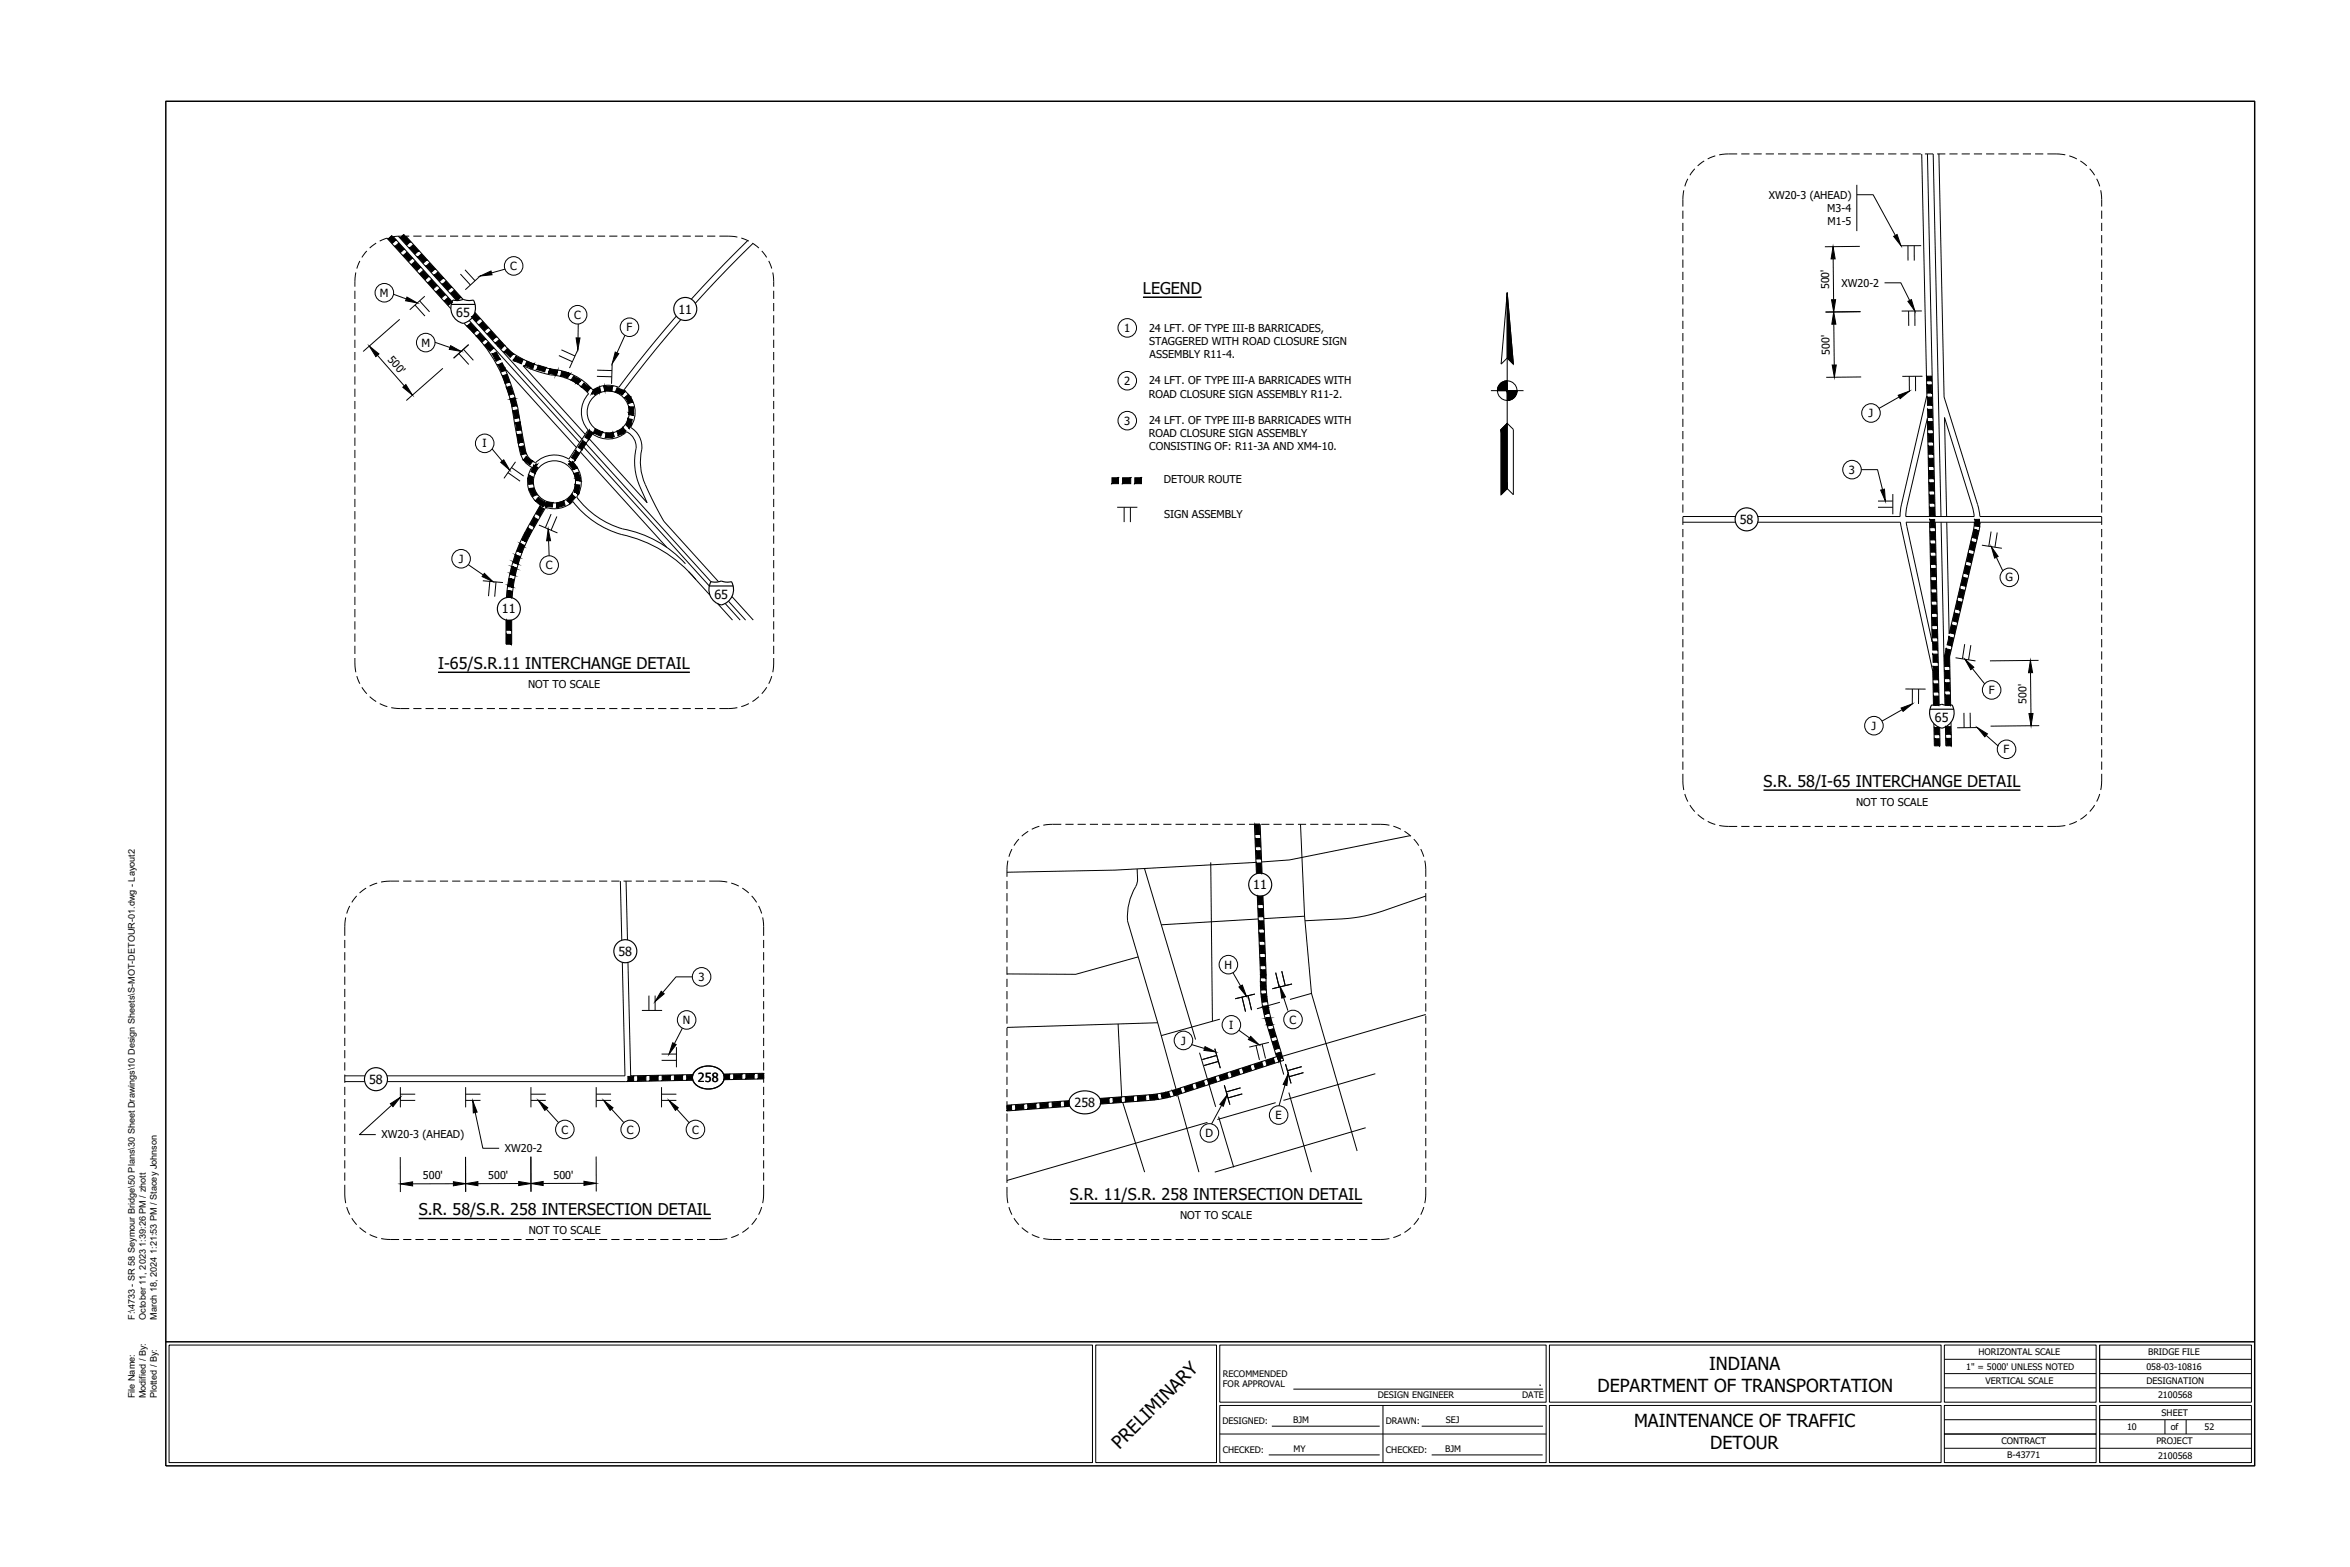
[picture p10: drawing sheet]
<svg xmlns="http://www.w3.org/2000/svg" width="914mm" height="610mm" viewBox="0 0 914 610" stroke-linecap="round" stroke-linejoin="round" font-family="sans-serif">
<defs><g id="words">
<text font-size="7.1" x="435.6" y="563.9" transform="rotate(-45 435.6 563.9)">PRELIMINARY</text>
<g font-size="7">
<text x="665.1" y="533">INDIANA</text>
<text x="621.6" y="541.6">DEPARTMENT OF TRANSPORTATION</text>
<text x="635.8" y="555.3">MAINTENANCE OF TRAFFIC</text>
<text x="665.5" y="563.8">DETOUR</text>
</g>
<g font-size="6.3">
<text x="444.7" y="114.3">LEGEND</text>
<text x="170.4" y="260.2">I-65/S.R.11 INTERCHANGE DETAIL</text>
<text x="686.2" y="306.1">S.R. 58/I-65 INTERCHANGE DETAIL</text>
<text x="416.3" y="466.8">S.R. 11/S.R. 258 INTERSECTION DETAIL</text>
<text x="162.9" y="472.7">S.R. 58/S.R. 258 INTERSECTION DETAIL</text>
</g>
<text font-size="5.9" x="598.8" y="539.2">.</text>
<g font-size="4.9">
<text x="177.5" y="123.3">65</text>
<text x="264" y="122">11</text>
<text x="677" y="203.8">58</text>
<text x="278" y="232.9">65</text>
<text x="195.3" y="238.7">11</text>
<text x="752.9" y="280.8">65</text>
<text x="487.7" y="345.9">11</text>
<text x="240.6" y="371.8">58</text>
<text x="143.6" y="421.6">58</text>
<text x="271.6" y="421">258</text>
<text x="418.1" y="430.6">258</text>
</g>
<g font-size="4.4">
<text x="198.5" y="105.1">C</text>
<text x="147.8" y="115.5">M</text>
<text x="223.4" y="124">C</text>
<text x="243.8" y="128.9">F</text>
<text x="437.4" y="129.2">1</text>
<text x="164" y="134.9">M</text>
<text x="437.4" y="149.7">2</text>
<text x="437.4" y="165.2">3</text>
<text x="727.1" y="162.3">J</text>
<text x="187.8" y="174.1">I</text>
<text x="719.4" y="184.3">3</text>
<text x="178.5" y="219">J</text>
<text x="212.4" y="221.4">C</text>
<text x="780.4" y="226.2">G</text>
<text x="773.8" y="270">F</text>
<text x="728.2" y="283.9">J</text>
<text x="779.6" y="293.1">F</text>
<text x="476.5" y="376.9">H</text>
<text x="271.8" y="381.6">3</text>
<text x="265.7" y="398.4">N</text>
<text x="478.3" y="400.3">I</text>
<text x="501.8" y="398.2">C</text>
<text x="459.6" y="406.4">J</text>
<text x="496.3" y="435.4">E</text>
<text x="218.5" y="441">C</text>
<text x="243.9" y="441">C</text>
<text x="269.3" y="441">C</text>
<text x="469.1" y="442.3">D</text>
</g>
<g font-size="4.2">
<text x="688.3" y="77.4">XW20-3 (AHEAD)</text>
<text x="711" y="82.5">M3-4</text>
<text x="711.1" y="87.6">M1-5</text>
<text x="711.7" y="112.6" transform="rotate(-91 711.7 112.6)">500'</text>
<text x="716.6" y="111.6">XW20-2</text>
<text x="447.1" y="129.1">24 LFT. OF TYPE III-B BARRICADES,</text>
<text x="447.2" y="134.2">STAGGERED WITH ROAD CLOSURE SIGN</text>
<text x="712" y="138" transform="rotate(-91 712 138)">500'</text>
<text x="150.7" y="140" transform="rotate(49 150.7 140)">500'</text>
<text x="447.3" y="139.3">ASSEMBLY R11-4.</text>
<text x="447.1" y="149.6">24 LFT. OF TYPE III-A BARRICADES WITH</text>
<text x="447" y="154.7">ROAD CLOSURE SIGN ASSEMBLY R11-2.</text>
<text x="447.1" y="164.9">24 LFT. OF TYPE III-B BARRICADES WITH</text>
<text x="447" y="170.1">ROAD CLOSURE SIGN ASSEMBLY</text>
<text x="447.2" y="175.2">CONSISTING OF: R11-3A AND XM4-10.</text>
<text x="452.8" y="187.7">DETOUR ROUTE</text>
<text x="453" y="201.4">SIGN ASSEMBLY</text>
<text x="205.5" y="267.6">NOT TO SCALE</text>
<text x="788.5" y="273.7" transform="rotate(-91 788.5 273.7)">500'</text>
<text x="722.2" y="313.5">NOT TO SCALE</text>
<text x="148.5" y="442.6">XW20-3 (AHEAD)</text>
<text x="196.5" y="448.3">XW20-2</text>
<text x="164.6" y="458.9">500'</text>
<text x="190" y="458.8">500'</text>
<text x="215.4" y="458.7">500'</text>
<text x="459.2" y="474.2">NOT TO SCALE</text>
<text x="205.8" y="480.1">NOT TO SCALE</text>
</g>
<g font-size="3.5">
<text x="52.4" y="513.5" transform="rotate(-90 52.4 513.5)">F:\4733 - SR 58 Seymour Bridge\50 Plans\30 Sheet Drawings\10 Design Sheets\S-MOT-DETOUR-01.dwg - Layout2</text>
<text x="56.7" y="513.4" transform="rotate(-90 56.7 513.4)">October 11, 2023 1:39:26 PM / zhott</text>
<text x="61" y="513.5" transform="rotate(-90 61 513.5)">March 18, 2024 1:21:53 PM / Stacey Johnson</text>
<text x="769.8" y="527.2">HORIZONTAL SCALE</text>
<text x="835.8" y="527.3">BRIDGE FILE</text>
<text x="765.1" y="532.8">1&quot; = 5000' UNLESS NOTED</text>
<text x="835.2" y="532.8">058-03-10816</text>
<text x="475.9" y="535.8">RECOMMENDED</text>
<text x="475.9" y="539.7">FOR APPROVAL</text>
<text x="772.6" y="538.3">VERTICAL SCALE</text>
<text x="835.2" y="538.4">DESIGNATION</text>
<text x="52.4" y="544" transform="rotate(-90 52.4 544)">File Name:</text>
<text x="56.7" y="544" transform="rotate(-90 56.7 544)">Modified / By:</text>
<text x="61" y="544" transform="rotate(-90 61 544)">Plotted / By:</text>
<text x="536.1" y="544">DESIGN ENGINEER</text>
<text x="592.3" y="544">DATE</text>
<text x="839.7" y="544">2100568</text>
<text x="841.1" y="550.7">SHEET</text>
<text x="475.6" y="554">DESIGNED:</text>
<text x="503.2" y="553.6">BJM</text>
<text x="539.2" y="554.1">DRAWN:</text>
<text x="562.6" y="553.6">SEJ</text>
<text x="827.7" y="556.3">10</text>
<text x="844.7" y="556.3">of</text>
<text x="857.8" y="556.2">52</text>
<text x="778.7" y="561.8">CONTRACT</text>
<text x="839" y="561.8">PROJECT</text>
<text x="475.8" y="565.2">CHECKED:</text>
<text x="503.3" y="564.7">MY</text>
<text x="539.3" y="565.2">CHECKED:</text>
<text x="562.3" y="564.7">BJM</text>
<text x="781" y="567.4">B-43771</text>
<text x="839.7" y="567.5">2100568</text>
</g>
</g></defs>
<!-- layer: Roads - Major -->
<g fill="none" stroke="#000" stroke-width=".39">
<path d="M747.8 59.9l2 93.9-10 42.6-.5 4.5h-55.4M750 59.9l3 141M752.2 59.9l3 141M754.4 59.9l2.1 94.5 13 41.9 .9 4.6M150.6 92.6l24.8 27.5M153.1 92.1l22.8 25.2M155 91.9l22.7 25M157.9 91.9l22.3 24.6M291 93.6l-9 8.9-13 13.9M293 94.7l-13.7 13.8-8.8 9.5M180.5 125.7a58.8 58.8 0 0 1 18.9 33.6M182.6 124.7l42.9 47.5"/>
<path d="M183.7 123.6l42.7 47.3M184.8 121.5l13.8 15.3a42.8 42.8 0 0 0 19.9 7.4 23.2 23.2 0 0 1 12.2 7.5 10.4 10.4 0 0 1 10.1-1l10.9-14 11.4-13.7M264.9 124.3l-9.1 10.8-13.1 16.7a10.5 10.5 0 0 1 2.6 14.4 9.1 9.1 0 0 1 4 10.9 23.4 23.4 0 0 0 3.1 14.3l5.9 11.4 21.3 23.5M199.3 159.3l3.1 16.6a8.4 8.4 0 0 0 4.5 5.9 10.5 10.5 0 0 0 3.4 14.6 88.2 88.2 0 0 0-10.9 22.7l-1.5 6.6-.9 6.8M214.2 145.9l-5.4-1.5-5.3-2.1 24.2 26.7M214.3 145.9a20.9 20.9 0 0 1 14.7 7.3 10.5 10.5 0 0 0-.1 14.1l-7.6 11.3a10.4 10.4 0 0 0-12.9 1.4 6.2 6.2 0 0 1-3.9-4.6l-2.1-11.2a80.4 80.4 0 0 0-6-20.9l27.9 30.8M225.8 175.8l33.6 37.1M227.1 173.9l48.9 54M228 172.6l48.6 53.7M229.2 170.7l22.6 24.9-2.8-6.2a23.7 23.7 0 0 1-1.5-15M247.5 174.4a6.6 6.6 0 0 0-3.7-6.4 10.5 10.5 0 0 1-13.3 .8l-7.4 11.2a10.4 10.4 0 0 1 1.3 13.4 35.1 35.1 0 0 0 22.7 13.5 43.7 43.7 0 0 1 19.6 12.4M767.4 196.9l.8 4"/>
<path d="M767.4 197l-10.8-34.6 .8 38.5M654.8 203.2h20.5M654.8 200.9h20.5M683.9 203.2h55.6l12.6 58 .2 13.2M741.7 203.2l26.5-.1-.3 3M741.7 203.1l10.1 46.6-1-46.5M750.8 200.9l-.8-38.2-8 34.2-.4 4h26.6M753 203.2l1.5 71.1M755.3 203.2l1.5 71.1M757.5 203.2l.9 43.4 9.5-40.5M770.4 200.9h47.4M817.8 203.2h-47.4l-.3 3.3-11.5 49 .4 18.8"/>
<path d="M267.9 222.4l8.3 9.1M270.8 225.5a53.3 53.3 0 0 0-30.6-18.1 36.3 36.3 0 0 1-17.3-12.3 10.5 10.5 0 0 1-10.6 2.3l-2.7 4.7a65 65 0 0 0-10.3 30.5M279.3 234.9l5.7 6.3M282.2 234.8l5.8 6.4M283.4 233.9l6.7 7.3M284.8 232.1l8.3 9.1M196.9 241.2v9.4M199.1 241.2v9.4M752.5 281.6l.2 8.6M754.7 283.1l.2 7.1M757 282.8l.1 7.4M759.1 281l.3 9.2"/>
<path d="M488.1 320.7l.8 19.2M490.3 320.7l.8 19M241.4 342.8l.5 23M243.6 342.8l.6 22.9M489.2 348.5l1.3 30.7a59.9 59.9 0 0 0 2.5 19.5l3.7 12.4-42.7 13.7-5.8 1-20.3 1.5M491.4 348.5l1.3 30.7a56.3 56.3 0 0 0 2.4 18.8l4.3 14.5-41.9 13.6M242.1 374.4l1.1 44.1h-92.6M244.3 374.4l1.1 44.1 24.2-.5M134.2 418.5h7.8M297.1 419.7l-15.4 .3M297.1 417.5l-15.6 .3M134.2 420.8h7.7"/>
<path d="M269.6 420.2l-26.4 .6h-92.6M416 428.2l-24.2 1.8M416.3 430.4l-24.5 1.8M457.5 426.1l-4 1.1-4 .7-21.3 1.6"/>
<circle cx="236.7" cy="160.3" r="8.2"/>
<circle cx="215.7" cy="187.5" r="8.2"/>
</g>
<!-- layer: Detour Route -->
<g fill="#000" stroke="#000" stroke-width=".39">
<path d="M151.1 92.9l1.6 1.8 1.3-1.2zM151.1 92.9l1.3-1.2 1.6 1.8z"/>
<path d="M153.8 95.8l2.1 2.4 1.3-1.2zM153.8 95.8l1.3-1.2 2.1 2.4z"/>
<path d="M155.8 92.5l2.5 2.8 1.4-1.2zM155.8 92.5l1.3-1.3 2.6 2.9z"/>
<path d="M159.4 96.5l2.1 2.3 1.4-1.2zM159.4 96.5l1.3-1.2 2.2 2.3z"/>
<path d="M157 99.4l2.1 2.3 1.3-1.2zM157 99.4l1.3-1.3 2.1 2.4z"/>
<path d="M160.1 102.9l2.2 2.3 1.3-1.2zM160.1 102.9l1.4-1.2 2.1 2.3z"/>
<path d="M162.6 100l2.1 2.3 1.4-1.2zM162.6 100l1.3-1.2 2.2 2.3z"/>
<path d="M163.3 106.4l2.2 2.4 1.3-1.2zM163.3 106.4l1.4-1.2 2.1 2.4z"/>
<path d="M165.8 103.5l2.1 2.4 1.3-1.2zM165.8 103.5l1.3-1.2 2.1 2.4z"/>
<path d="M166.5 110l2.2 2.3 1.3-1.2zM166.5 110l1.4-1.2 2.1 2.3z"/>
<path d="M169 107.1l2.1 2.3 1.3-1.2zM169 107.1l1.3-1.2 2.1 2.3z"/>
<path d="M169.7 113.5l2.2 2.3 1.3-1.2zM169.7 113.5l1.4-1.2 2.1 2.3z"/>
<path d="M172.2 110.6l2.1 2.3 1.3-1.2zM172.2 110.6l1.3-1.2 2.1 2.3z"/>
<path d="M172.9 117l1.6 1.7 1.3-1.2zM172.9 117l1.4-1.2 1.5 1.7z"/>
<path d="M175.4 114.1l2.5 2.8 1.4-1.2zM175.4 114.1l1.3-1.2 2.6 2.8z"/>
<path d="M181.8 126.8l3.9 1.6-2.6-2.8zM181.8 126.8l3.9 1.6-1.4 1.2z"/>
<path d="M183.6 123.3l1.8 1.9 1.3-1.2zM183.6 123.3l1.4-1.3 1.7 2z"/>
<path d="M185.4 130.8l3.4 1.2-2.1-2.4zM185.4 130.8l3.4 1.2-1.3 1.2z"/>
<path d="M186.4 126.3l2.2 2.4 1.3-1.2zM186.4 126.3l1.4-1.2 2.1 2.4z"/>
<path d="M188.6 134.3l3.4 1.2-2.1-2.4zM188.6 134.3l3.4 1.2-1.3 1.2z"/>
<path d="M189.6 129.9l2.1 2.3 1.4-1.2zM189.6 129.9l1.4-1.2 2.1 2.3z"/>
<path d="M191.5 137.8l3.1 1.9-1.5-2.8zM191.5 137.8l3.1 1.9-1.6 .9z"/>
<path d="M192.8 133.4l1 1.1 1.3-1.2zM192.8 133.4l1.4-1.2 .9 1.1z"/>
<path d="M193.8 134.5l1.3 1.2 1.2-1.3zM195.1 133.2l1.2 1.2-2.5 .1z"/>
<path d="M196.2 136.8l2.3 2.2 1.3-1.3zM197.5 135.5l2.3 2.2-3.6-.9z"/>
<path d="M193.8 142l2.6 1-1-1.9zM193.8 142l2.6 1-1.6 .9z"/>
<path d="M194.7 143.7l2.1 .4-.4-.9zM194.7 143.7l2.1 .4-1.7 .6z"/>
<path d="M195.5 146.2l2.7 2.5-.9-3.1zM195.5 146.2l2.7 2.5-1.7 .5z"/>
<path d="M197 150.7l2.7 2.5-1-3zM197 150.7l2.7 2.5-1.7 .5z"/>
<path d="M199.7 140.1l1.2-1.2zM200.9 138.8l-1.2 1.3z"/>
<path d="M198.5 155.3l1.9-.1-.2-.5zM198.5 155.3l1.9-.1-1.7 .6z"/>
<path d="M198.7 155.7l2.3 2.2-.6-2.6zM198.7 155.7l2.3 2.2-1.8 .3z"/>
<path d="M199.6 159.8l2.4 2.7-.7-3.1zM199.6 159.8l2.4 2.7-1.7 .4z"/>
<path d="M200 140.3l2.9 1.2 .7-1.6zM200.7 138.7l2.9 1.2-3.6 .4z"/>
<path d="M204.3 142.2l2.3 .9 .7-1.7zM205 140.5l2.3 .9-3 .8z"/>
<path d="M207.9 141.6l-1.2 1.5 .7 .2zM207.2 141.4l.7 .2-1.2 1.5z"/>
<path d="M208.9 143.8l3 .9 .5-1.7zM209.4 142l3 1-3.5 .8z"/>
<path d="M214 143.4l-.5 1.7zM214 143.4l-.5 1.7z"/>
<path d="M213.6 145.2l2.6 .6 .4-1.7zM214 143.4l2.6 .7-3 1.1z"/>
<path d="M217 144.2l-.8 1.7h.4zM216.6 144.1l.4 .1-.8 1.7z"/>
<path d="M218.2 146.2l2.4 .5 .4-1.7zM218.5 144.5l2.5 .5-2.8 1.2z"/>
<path d="M220.3 146.6l.6 .4 .9-1.5zM221.3 145.1l.5 .4-1.5 1.1z"/>
<path d="M222.2 147.8l2.1 1.3 1-1.5zM223.2 146.3l2.1 1.3-3.1 .2z"/>
<path d="M224.2 149l.7 .5 1-1.4zM225.3 147.6l.6 .5-1.7 .9z"/>
<path d="M226.1 150.5l2.6 1.9 1-1.5zM227.2 149l2.5 1.9-3.6-.4z"/>
<path d="M231.5 151.8l-1.3 1.3 .5 .3zM231 151.5l.5 .3-1.3 1.3z"/>
<path d="M232.6 151l-1.1 2.4 1.8-.7zM230.8 151.7l1.8-.7-1.1 2.4z"/>
<path d="M233.3 150.8l-.1 1.9 .6-.2zM232.7 151l.6-.2-.1 1.9z"/>
<path d="M235.4 150.2v1.9l.5-.2zM234.8 150.3l.6-.1v1.9z"/>
<path d="M235.5 151.9l2.6 .4 .2-1.8zM235.7 150.2l2.6 .3-2.8 1.4z"/>
<path d="M241.9 153.4l1.5-1.1zM241.9 153.4l1.5-1.1z"/>
<path d="M239.4 152.5l2.9 1.1 .6-1.7zM240.1 150.8l2.8 1.1-3.5 .6z"/>
<path d="M243.1 154.6l1 1 1.3-1.2zM243.1 154.6l1.3-1.2 1 1z"/>
<path d="M243.9 155.3l.6 1.7 1.6-.6zM243.9 155.3l1.7-.6 .5 1.7z"/>
<path d="M749.7 146.4l1.9 1.7-.1-1.8zM749.7 146.4l1.9 1.7-1.8 .1z"/>
<path d="M749.8 149.8l1.9 3.1-.1-3.2zM749.8 149.8l1.9 3.1h-1.8z"/>
<path d="M749.9 154.5l1.9 3.1-.1-3.1zM749.9 154.5l1.9 3.1-1.8 .1z"/>
<path d="M750 159.3l1.9 3.1-.1-3.2zM750 159.3l1.9 3.1h-1.8z"/>
<path d="M200.6 164.4l1.8-.1v-.2zM200.6 164.4l1.8-.1-1.7 .4z"/>
<path d="M200.7 164.6l2.1 2.7-.4-2.9zM200.7 164.6l2.1 2.7-1.8 .2z"/>
<path d="M201.3 169.1l2.2 2.9-.5-3.2zM201.3 169.1l2.2 2.9-1.8 .2z"/>
<path d="M201.7 172.3l1.7-.4zM201.7 172.3l1.7-.4z"/>
<path d="M202.1 173.9l2.5 2.6-.8-3.1zM202.1 173.9l2.5 2.6-1.7 .5z"/>
<path d="M204.7 177.5l-1 1.5 3.6 .4zM203.7 179l3.6 .4-1.1 1.5z"/>
<path d="M221.5 179.3l-.2 .2 1.5 1zM221.5 179.3l1.5 1-.2 .2z"/>
<path d="M224.1 175.3l-1.8 2.7 1.5 1zM224.1 175.3l1.5 1-1.8 2.7z"/>
<path d="M226.7 171.4l-1.8 2.6 1.5 1zM226.7 171.4l1.5 .9-1.8 2.7z"/>
<path d="M229.3 167.4l-1.7 2.6 1.5 1zM229.3 167.4l1.5 1-1.7 2.6z"/>
<path d="M231.6 166.8l-.7 1.6 3.6-.3zM230.9 168.4l3.6-.3-.7 1.6z"/>
<path d="M235.7 168.3l-.1 1.8 2.3-1.6zM235.6 170.1l2.3-1.6-.1 1.8z"/>
<path d="M237.6 168.5l.5 1.7 .4-2zM238.5 168.2l.6 1.7-1 .3z"/>
<path d="M240 167.7l.6 1.7 1.1-2.3zM241.7 167.1l.6 1.7-1.7 .6z"/>
<path d="M241.4 167.3l1.2 1.3-.3-2.3zM242.3 166.3l1.3 1.3-1 1z"/>
<path d="M243.5 165.2l1.2 1.3-.7-1.8zM244 164.7l1.3 1.3-.6 .5z"/>
<path d="M244.3 162.8l-.5 2.4 1.7 .3zM244.3 162.8l1.7 .4-.5 2.3z"/>
<path d="M244.7 160.6l-.1 .6 1.7 .4zM244.7 160.6l1.8 .3-.2 .7z"/>
<path d="M244.7 158.3v2.5h1.8zM244.7 158.3h1.8v2.5z"/>
<path d="M750.1 164l1.9 3.2-.1-3.2zM750.1 164l1.9 3.2h-1.8z"/>
<path d="M750.3 168.8l1.8 3.1v-3.2zM750.3 168.8l1.8 3.1-1.8 .1z"/>
<path d="M750.4 173.5l1.8 3.2v-3.2zM750.4 173.5l1.8 3.2h-1.8z"/>
<path d="M750.5 178.3l1.8 3.1v-3.1zM750.5 178.3l1.8 3.1-1.8 .1z"/>
<path d="M205.4 186.2l2.1 2-.3-2.2zM205.4 186.2l2.1 2-1.8 .2z"/>
<path d="M205.9 184.9l1.3 1.6 .3-.8zM205.9 184.9l1.3 1.6-1.7-.8z"/>
<path d="M206 190.7l2.9 1.7-1.3-2.5zM206 190.7l2.9 1.7-1.7 .8z"/>
<path d="M205.9 190l1.8 .2v-.4zM205.9 190l1.8 .2-1.7 .2z"/>
<path d="M210.1 197.1l-1.6 2.8 1.6 .8zM210.1 197.1l1.5 .9-1.5 2.7z"/>
<path d="M208.6 180.4l-1.1 1.4 1.5-1.1zM207.5 181.8l1.5-1.1-1.1 1.5z"/>
<path d="M207.6 181.1l.6 3.1 1.1-2.4zM207.6 181.1l.6 3.1-1.6-.7z"/>
<path d="M209.5 193.4l-1.2 1.4 4 1.1zM208.3 194.8l4 1.1-1.1 1.3z"/>
<path d="M211.4 195.7l1 1.5-.5-1.8zM211.9 195.4l1 1.5-.5 .3z"/>
<path d="M212.5 195.2l-.2 1.8 2.8-1.5zM212.3 197l2.8-1.5-.2 1.8z"/>
<path d="M216.6 195.7l.5 1.7 2.3-2.5zM219.4 194.9l.5 1.7-2.8 .8z"/>
<path d="M216.7 195.6l-.2 1.8 .5-1.7zM217 195.7l-.2 1.8-.3-.1z"/>
<path d="M222.6 192.3l-2.1 2.4 1.3 1.2zM222.6 192.3l1.3 1.2-2.1 2.4z"/>
<path d="M222.8 182.5l.1 .2 1.7-.5zM222.8 182.5l1.8-.6v.3z"/>
<path d="M221.4 180.5l1.6 2.2 1.4-1zM221.4 180.5l1.4-1 1.6 2.2z"/>
<path d="M223.8 188.5l-.3 3.1 1.8 .1zM223.8 188.5l1.8 .2-.3 3z"/>
<path d="M223.7 191.1l1.3 1.2zM223.7 191.1l1.3 1.2z"/>
<path d="M224 186.2v.7l1.7 .2zM224 186.2l1.8 .2-.1 .7z"/>
<path d="M223.4 184.2l.6 2.4 1.8-.5zM223.4 184.2l1.7-.5 .7 2.4z"/>
<path d="M432.7 185.9v2.3l2.5-2.3zM432.7 188.2l2.5-2.3v2.3z"/>
<path d="M436.8 185.9v2.3l3.2-2.3zM436.8 188.2l3.2-2.3v2.3z"/>
<path d="M441.6 185.9v2.3l2.5-2.3zM441.6 188.2l2.5-2.3v2.3z"/>
<path d="M750.6 183.1l1.8 3.1v-3.2zM750.6 183.1l1.8 3.1h-1.8z"/>
<path d="M750.7 187.8l1.8 3.2v-3.2zM750.7 187.8l1.8 3.2h-1.8z"/>
<path d="M750.8 192.6l1.8 3.1v-3.1zM750.8 192.6l1.8 3.1-1.7 .1z"/>
<path d="M750.9 197.4l1.9 3.1-.1-3.2zM750.9 197.4l1.9 3.1h-1.8z"/>
<path d="M199.8 218.5l-.1 .4 1.7 .5zM199.8 218.5l1.7 .6-.1 .3zM200.5 216.3l-.7 2.2 1.7 .6zM200.5 216.3l1.7 .6-.7 2.2zM200.7 215.9l-.2 .4 1.7 .6zM200.7 215.9l1.7 .6-.2 .4z"/>
<path d="M201.3 214.1l-.1 .3 1.7 .6zM201.3 214.1l1.7 .6-.1 .3zM202.2 211.9l-.9 2.2 1.7 .6zM202.2 211.9l1.7 .7-.9 2.1zM202.4 211.4l-.2 .5 1.7 .7zM202.4 211.4l1.7 .8-.2 .4z"/>
<path d="M203.2 209.8l-.1 .2 1.6 .8zM203.2 209.8l1.6 .7-.1 .3zM204.2 207.7l-1 2.1 1.6 .7zM204.2 207.7l1.6 .8-1 2z"/>
<path d="M205.4 205.4l-1.2 2.2 1.6 .9zM205.4 205.4l1.6 .9-1.2 2.2z"/>
<path d="M207.8 201.2l-1.6 2.8 1.6 .9zM207.8 201.2l1.5 .9-1.5 2.8z"/>
<path d="M751 202.1l1.9 3.2-.1-3.2zM751 202.1l1.9 3.2h-1.8z"/>
<path d="M751.1 206.9l1.9 3.1-.1-3.2zM751.1 206.9l1.9 3.1-1.8 .1z"/>
<path d="M751.2 211.6l1.9 3.2-.1-3.2zM751.2 211.6l1.9 3.2h-1.8z"/>
<path d="M751.3 216.4l1.9 3.1-.1-3.1zM751.3 216.4l1.9 3.1-1.8 .1z"/>
<path d="M766 215.3l1 3.5 .7-3.1zM766 215.3l1 3.5-1.8-.4z"/>
<path d="M767.1 210.7l1 3.5 .7-3.1zM767.1 210.7l1 3.5-1.8-.4z"/>
<path d="M768.1 206.1l1.1 3.4 .7-3zM768.1 206.1l1.1 3.4-1.8-.4z"/>
<path d="M768.1 206.1l1.8 .4zM768.1 206.1l1.8 .4z"/>
<path d="M768.4 202.1l1.8 1.4v-1.5zM768.4 202.1l1.8 1.4-1.8-.1zM768.4 203.4l1.7 1.4 .1-1.3zM768.4 203.4l1.7 1.4-1.8-.2z"/>
<path d="M197.5 230l-.2 2.3 1.8 .2zM197.5 230l1.8 .2-.2 2.3zM197.5 229.8v.2l1.8 .2zM197.5 229.8l1.8 .2v.2z"/>
<path d="M197.8 227.7l-.1 .5 1.8 .3zM197.8 227.7l1.7 .2v.6zM198.1 225.4l-.3 2.3 1.7 .2zM198.1 225.4l1.8 .3-.4 2.2zM198.2 225.1l-.1 .3 1.8 .3zM198.2 225.1l1.8 .3-.1 .3z"/>
<path d="M198.6 223.1l-.1 .4 1.8 .4zM198.6 223.1l1.8 .4-.1 .4zM199.2 220.8l-.6 2.3 1.8 .4zM199.2 220.8l1.7 .5-.5 2.2zM199.3 220.4l-.1 .4 1.7 .5zM199.3 220.4l1.7 .5-.1 .4z"/>
<path d="M751.4 221.2l1.9 3.1-.1-3.2zM751.4 221.2l1.9 3.1h-1.8z"/>
<path d="M751.5 225.9l1.9 3.2-.1-3.2zM751.5 225.9l1.9 3.2h-1.8z"/>
<path d="M751.6 230.7l1.9 3.1-.1-3.1zM751.6 230.7l1.9 3.1-1.8 .1z"/>
<path d="M751.7 235.5l1.9 3.1-.1-3.2zM751.7 235.5l1.9 3.1h-1.8z"/>
<path d="M760.5 238.5l1.1 3.5 .7-3.1zM760.5 238.5l1.1 3.5-1.8-.4z"/>
<path d="M761.6 233.8l1 3.5 .8-3zM761.6 233.8l1 3.5-1.7-.4z"/>
<path d="M762.7 229.2l1 3.5 .8-3.1zM762.7 229.2l1 3.5-1.7-.4z"/>
<path d="M763.8 224.6l1 3.5 .7-3.1zM763.8 224.6l1 3.5-1.7-.4z"/>
<path d="M764.9 219.9l1 3.5 .7-3.1zM764.9 219.9l1 3.5-1.7-.4z"/>
<path d="M197.1 246.8v3.8h1.8zM197.1 246.8h1.8v3.8z"/>
<path d="M197.1 241.3v3.9h1.8zM197.1 241.3h1.8v3.9z"/>
<path d="M751.8 240.2l1.9 3.2-.1-3.2zM751.8 240.2l1.9 3.2h-1.8z"/>
<path d="M751.9 245l1.9 3.1-.1-3.2zM751.9 245l1.9 3.1-1.8 .1z"/>
<path d="M752 249.7l1.9 3.2-.1-3.2zM752 249.7l1.9 3.2h-1.8z"/>
<path d="M752.1 254.5l1.9 3.1-.1-3.1zM752.1 254.5l1.9 3.1-1.8 .1z"/>
<path d="M752.2 259.2l1.9 1.8-.1-1.8zM752.2 259.2l1.9 1.8h-1.8z"/>
<path d="M756.6 255.4l.1 3.9 1.8-.1zM756.6 255.4l1.8-.1 .1 3.9z"/>
<path d="M757.3 252.4l1.1 3.1 .6-2.7zM757.3 252.4l1.1 3.1-1.8-.4z"/>
<path d="M758.4 247.8l1 3.5 .7-3.1zM758.4 247.8l1 3.5-1.8-.5z"/>
<path d="M759.4 243.1l1.1 3.5 .7-3.1zM759.4 243.1l1.1 3.5-1.8-.4z"/>
<path d="M752.3 261v3.5l1.8-.1zM752.3 261h1.8v3.4z"/>
<path d="M752.4 266.1v3.1h1.8zM752.4 266.1l1.8-.1v3.2z"/>
<path d="M752.5 270.8v3.5l1.8-.1zM752.5 270.8h1.8v3.4z"/>
<path d="M756.7 260.9l.1 3.1h1.8zM756.7 260.9l1.8-.1 .1 3.2z"/>
<path d="M756.8 265.6l.1 3.2h1.8zM756.8 265.6h1.8l.1 3.2z"/>
<path d="M756.9 270.4l.1 3.9h1.8zM756.9 270.4l1.8-.1 .1 4z"/>
<path d="M752.7 283.1l.1 2.7h1.8zM752.7 283.1l1.8-.1 .1 2.8z"/>
<path d="M752.8 287.4l.1 2.8 1.8-.1zM752.8 287.4h1.8l.1 2.7z"/>
<path d="M757.2 282.8l.1 2.9 1.8-.1zM757.2 282.8l1.8-.1 .1 2.9z"/>
<path d="M757.3 287.3v2.9l1.8-.1zM757.3 287.3l1.8-.1v2.9z"/>
<path d="M488.3 320.7l.2 4 1.8-.1zM488.3 320.7l1.8-.1 .2 4z"/>
<path d="M488.5 326.3l.2 3.1h1.8zM488.5 326.3l1.8-.1 .2 3.2z"/>
<path d="M488.7 331l.2 3.2 1.7-.1zM488.7 331l1.8-.1 .1 3.2z"/>
<path d="M488.9 335.8l.2 3.9h1.8zM488.9 335.8l1.8-.1 .2 4z"/>
<path d="M489.4 348.7l.2 3.2h1.8zM489.4 348.7l1.8-.1 .2 3.3z"/>
<path d="M489.6 353.5l.2 3.2 1.8-.1zM489.6 353.5l1.8-.1 .2 3.2z"/>
<path d="M489.8 358.3l.1 3.1h1.8zM489.8 358.3l1.8-.1 .1 3.2z"/>
<path d="M490 363l.2 3.2 1.7-.1zM490 363h1.8l.1 3.1z"/>
<path d="M490.2 367.8l.1 3.2 1.8-.1zM490.2 367.8l1.8-.1 .1 3.2z"/>
<path d="M490.4 372.6l.1 3.1 1.8-.1zM490.4 372.6l1.8-.1 .1 3.1z"/>
<path d="M490.6 377.3l.1 2 1.8-.1zM490.6 377.3l1.8-.1 .1 2z"/>
<path d="M490.7 379.2l-.1 1.2h1.8zM490.7 379.2l1.8 .1-.1 1.1z"/>
<path d="M490.7 383.6v1.6l1.8-.1zM490.7 383.6l1.7-.1 .1 1.6zM490.6 382l.1 1.6 1.7-.1zM490.6 382h1.8v1.5z"/>
<path d="M491 387.9l.2 2 1.8-.2zM491 387.9l1.8-.2 .2 2zM490.9 386.8l.1 1.1 1.8-.2zM490.9 386.8l1.8-.2 .1 1.1z"/>
<path d="M492 394.4l1.8-.2zM492 394.4l1.8-.2zM491.6 392.2l.4 2.2 1.8-.4zM491.6 392.2l1.8-.3 .4 2.1zM491.5 391.5l.1 .7 1.8-.3zM491.5 391.5l1.7-.3 .2 .7z"/>
<path d="M493.1 398.6l.2 .6 1.7-.5zM493.1 398.6l1.8-.5 .1 .6zM492.5 396.5l.6 2.1 1.8-.5zM492.5 396.5l1.8-.4 .6 2zM492.5 396.1v.4l1.8-.4zM492.5 396.1l1.7-.4 .1 .4z"/>
<path d="M244.3 418.8v1.8l2.2-1.9zM244.3 420.6l2.2-1.9 .1 1.8z"/>
<path d="M248.1 418.7l.1 1.8 3.1-1.9zM248.2 420.5l3.1-1.9v1.8z"/>
<path d="M252.9 418.6v1.8l3.2-1.9zM252.9 420.4l3.2-1.9v1.8z"/>
<path d="M257.6 418.5l.1 1.8 3.1-1.9zM257.7 420.3l3.1-1.9 .1 1.8z"/>
<path d="M262.4 418.4v1.8l3.2-1.9zM262.4 420.2l3.2-1.9v1.8z"/>
<path d="M267.2 418.3v1.8l2.2-1.8zM267.2 420.1l2.2-1.8v1.8z"/>
<path d="M281.8 418v1.8l2.1-1.8zM281.8 419.8l2.1-1.8v1.8z"/>
<path d="M285.5 418v1.8l3.1-1.9zM285.5 419.8l3.1-1.9 .1 1.8z"/>
<path d="M290.2 417.9l.1 1.8 3.1-1.9zM290.3 419.7l3.1-1.9v1.8z"/>
<path d="M295 417.8v1.8l2.1-1.9zM295 419.6l2.1-1.9v1.8z"/>
<path d="M474.3 418.5l.6 1.8 2.5-2.7zM477.4 417.6l.5 1.7-3 1z"/>
<path d="M478.9 417.1l.5 1.7 2.5-2.7zM481.9 416.1l.6 1.7-3.1 1z"/>
<path d="M483.4 415.6l.6 1.7 2.4-2.7zM486.4 414.6l.6 1.7-3 1z"/>
<path d="M488 414.1l.5 1.8 2.5-2.7zM491 413.2l.5 1.7-3 1z"/>
<path d="M492.5 412.7l.5 1.7 2.5-2.7zM495.5 411.7l.5 1.7-3 1z"/>
<path d="M493.8 400.7l.9 3.1 1.7-.6zM493.8 400.7l1.7-.5 .9 3z"/>
<path d="M495.2 405.3l.9 3 1.7-.5zM495.2 405.3l1.7-.6 .9 3.1z"/>
<path d="M497 411.2l.6 1.7 .2-1.9zM497.8 411l.5 1.7-.7 .2z"/>
<path d="M496.5 409.8l.7 2.3 1.7-.6zM496.5 409.8l1.8-.5 .6 2.2z"/>
<path d="M391.8 430.2l.1 1.8 1.6-2zM393.5 430l.2 1.8-1.8 .2z"/>
<path d="M395.1 429.9l.1 1.8 3.1-2zM395.2 431.7l3.1-2 .1 1.8z"/>
<path d="M399.9 429.6l.1 1.8 3-2.1zM400 431.4l3-2.1 .2 1.8z"/>
<path d="M404.6 429.2l.1 1.8 3.1-2zM404.7 431l3.1-2 .1 1.8z"/>
<path d="M409.4 428.9l.1 1.8 3-2.1zM409.5 430.7l3-2.1 .2 1.8z"/>
<path d="M414.1 428.5l.1 1.8 1.7-1.9zM415.9 428.4l.1 1.8-1.8 .1z"/>
<path d="M428.2 427.5l.1 1.8 3.2-2.1zM428.3 429.3l3.2-2.1 .1 1.8z"/>
<path d="M433 427.1l.2 1.8 3-2zM433.2 428.9l3-2 .2 1.8z"/>
<path d="M437.8 426.8l.1 1.8 3.1-2zM437.9 428.6l3.1-2 .1 1.7z"/>
<path d="M442.6 426.4l.1 1.8 3-2zM442.7 428.2l3-2 .2 1.8z"/>
<path d="M447.3 426.1l1.8 1.6-1.7 .2zM447.3 426.1l1.8 1.6-.2-1.8zM448.9 425.9l1.7 1.6-1.5 .2zM448.9 425.9l1.7 1.6-.3-1.8z"/>
<path d="M451.8 425.5l.7 1.7-.3 .1zM451.8 425.5l.7 1.7-.4-1.7zM452.1 425.5l2.1 1.3-1.7 .4zM452.1 425.5l2.1 1.3-.5-1.7zM453.7 425.1l1.6 1.5-1.1 .2zM453.7 425.1l1.6 1.5-.5-1.8z"/>
<path d="M456.2 424.4l1.3 1.5-.7 .2zM456.2 424.4l1.3 1.5-.6-1.7z"/>
<path d="M456.9 424.2l.6 1.7 1.8-2.5zM459.3 423.4l.5 1.8-2.3 .7z"/>
<path d="M460.8 423l.5 1.7 2.5-2.7zM463.8 422l.5 1.7-3 1z"/>
<path d="M465.3 421.5l.5 1.7 2.5-2.7zM468.3 420.5l.6 1.7-3.1 1z"/>
<path d="M469.8 420l.6 1.7 2.4-2.7zM472.8 419l.6 1.8-3 .9z"/>
</g>
<g fill="none" stroke="#000" stroke-width=".39">
<path d="M152.4 91.7l-1.3 1.2M157.1 91.2l-1.3 1.3M185 122l-1.4 1.3M212.3 195.9l-1.1 1.3M444.1 185.9v2.3M197.1 241.3h1.8M758.4 255.3l-1.8 .1M754.1 261h-1.8M754.5 283l-1.8 .1M759 282.7l-1.8 .1M490.1 320.6l-1.8 .1M269.4 418.3v1.8"/>
<path d="M297.1 417.7v1.8M415.9 428.4l.1 1.8"/>
</g>
<!-- layer: SIGNS -->
<g fill="none" stroke="#000" stroke-width=".39">
<path d="M742.4 95.6v5.8M744.8 95.6l.1 5.8M747.5 95.6h-7.8M161.5 118.7l3.9 4.3M163.3 117.1l3.9 4.2M165.3 115.2l-5.9 5.3M179.2 106.6l3.8 4.3M180.9 105l3.9 4.2M186.8 107.4l-5.7 5.3M178.5 137.5l3.9 4.3M180.3 135.9l3.9 4.3M182.3 134.1l-5.8 5.2"/>
<path d="M217.5 138.3l5.2 2.4M218.5 136.1l5.2 2.4M224.9 136l-3.3 7.2M742.7 121v5.8M745.1 121v5.8M747.8 121h-7.9M232.3 146.4l5.7 .2M232.3 144l5.8 .2M238.2 141.5l-.2 7.8M742.9 146.4v5.8M745.3 146.4l.1 5.8M748.1 146.4h-7.9"/>
<path d="M200.6 179.7l-4.5 6.4M197.7 183.9l4.7 3.3M199 181.9l4.8 3.3M434.7 197.3h7.9M437.4 197.3v5.8M439.8 197.3v5.8M730.7 197.3h5.8M730.7 194.9h5.8M736.5 192.2v7.9M209.7 204.3l7.2 3M214.4 200l-2.2 5.3M216.7 200.9l-2.3 5.4"/>
<path d="M771.2 212.1l7.7 1.2M774.7 206.8l-.8 5.7M777.1 207.2l-.9 5.7M187.9 225.9l7.8 .7M190.6 226.2l-.5 5.7M193 226.4l-.5 5.7M760.9 255.9l7.8 1.2M764.5 250.6l-.9 5.7M766.9 251l-.9 5.7M741.4 268l7.9 .1M744.1 268.1v5.7M746.5 268.1v5.8"/>
<path d="M764.2 277.3v5.8M766.6 277.3l.1 5.8M769.4 283l-7.9 .1M496.4 378.4l1.3 5.6M498.8 377.8l1.3 5.6M249.8 393.1h7.8M252.5 387.3v5.8M254.9 387.3v5.8M483.3 387.9l1.3 5.6M485.6 387.3l1.4 5.7M488.3 386.7l-7.7 1.8M502.7 382.8l-7.6 1.8"/>
<path d="M257.4 412.5h5.8M257.4 410.1h5.8M263.2 407.4v7.8M472.7 408l2.1 7.5M473.4 410.6l-5.5 1.6M474.1 412.9l-5.6 1.6M488.7 406.7l1.4 5.6M491.1 406.1l1.3 5.7M493.7 405.5l-7.6 1.9M500.2 413.9l2.1 7.6M506.5 415l-5.6 1.5M507.2 417.3l-5.6 1.6"/>
<path d="M155.8 425.7h5.8M155.8 428.1h5.8M155.8 422.9v7.9M181.2 425.7h5.8M181.2 428.1h5.8M181.2 422.9v7.9M206.6 425.7h5.8M206.6 428.1h5.8M206.6 422.9v7.9M232 425.6h5.8M232 428.1h5.8M232 422.9v7.9"/>
<path d="M257.4 422.9v7.9M257.4 425.7h5.8M257.4 428.1h5.8M476.4 422.2l2.2 7.5M482.7 423.2l-5.6 1.6M483.4 425.6l-5.6 1.5"/>
</g>
<!-- layer: VIEW BOUNDARY -->
<g fill="none" stroke="#000" stroke-width=".39">
<path d="M676 59.9h-4.7l-2.3 .3M677.5 59.9h3.2M682.3 59.9h3.2M687.1 59.9h3.1M691.8 59.9h3.2M696.6 59.9h3.2M701.4 59.9h3.1M706.1 59.9h3.2M710.9 59.9h3.2M715.6 59.9h3.2M720.4 59.9h3.2M725.2 59.9h3.1"/>
<path d="M729.9 59.9h3.2M734.7 59.9h3.2M739.5 59.9h3.2M744.2 59.9h3.2M749 59.9h3.2M753.8 59.9h3.1M758.5 59.9h3.2M763.3 59.9h3.2M768.1 59.9h3.1M772.8 59.9h3.2M777.6 59.9h3.2M782.3 59.9h3.2"/>
<path d="M787.1 59.9h3.2M791.9 59.9h3.1M796.6 59.9h4.7l2.3 .3M655.2 74l-.4 6.3M656.7 69.6l-1.1 2.9M659.4 65.7l-1.9 2.5M663.1 62.6l-2.5 1.9M667.4 60.6l-2.9 1.2M805.2 60.6l2.9 1.2M809.5 62.6l2.5 1.9M813.1 65.6l1.9 2.6M815.8 69.6l1.2 2.9"/>
<path d="M817.4 74l.4 6.3M142.7 97.6l-1.9 2.5M146.4 94.6l-2.6 1.9M150.7 92.6l-3 1.2M159.2 91.9h-4.6l-2.4 .3M160.8 91.9h3.2M165.6 91.9h3.2M170.3 91.9h3.2M175.1 91.9h3.2M179.9 91.9h3.1M184.6 91.9h3.2M189.4 91.9h3.2"/>
<path d="M194.2 91.9h3.1M198.9 91.9h3.2M203.7 91.9h3.2M208.4 91.9h3.2M213.2 91.9h3.2M218 91.9h3.1M222.7 91.9h3.2M227.5 91.9h3.2M232.3 91.9h3.2M237 91.9h3.2M241.8 91.9h3.2M246.6 91.9h3.1"/>
<path d="M251.3 91.9h3.2M256.1 91.9h3.2M260.9 91.9h3.1M265.6 91.9h3.2M270.4 91.9h3.2M275.1 91.9h3.2M279.9 91.9h4.6l2.4 .3M288.4 92.6l3 1.2M292.8 94.6l2.5 1.9M296.4 97.6l1.9 2.5M654.8 81.9v3.2M654.8 86.7v3.2"/>
<path d="M654.8 91.5v3.1M654.8 96.2v3.2M817.8 81.9v3.2M817.8 86.7v3.2M817.8 91.5v3.1M817.8 96.2v3.2M138.1 113.1v3.2M138.1 117.9v3.2M138.5 106l-.4 5.5M140 101.5l-1.1 3M299.1 101.5l1.2 3M300.7 106l.4 5.5"/>
<path d="M301.1 113.1v3.2M301.1 117.9v3.2M654.8 101v3.2M654.8 105.7v3.2M654.8 110.5v3.2M654.8 115.3v3.1M817.8 101v3.2M817.8 105.7v3.2M817.8 110.5v3.2M817.8 115.3v3.1M138.1 122.6v3.2M138.1 127.4v3.2"/>
<path d="M138.1 132.2v3.1M138.1 136.9v3.2M301.1 122.6v3.2M301.1 127.4v3.2M301.1 132.2v3.1M301.1 136.9v3.2M654.8 120v3.2M654.8 124.8v3.2M654.8 129.6v3.1M654.8 134.3v3.2M654.8 139.1v3.2M817.8 120v3.2"/>
<path d="M817.8 124.8v3.2M817.8 129.6v3.1M817.8 134.3v3.2M817.8 139.1v3.2M138.1 141.7v3.2M138.1 146.5v3.1M138.1 151.2v3.2M138.1 156v3.2M301.1 141.7v3.2M301.1 146.5v3.1M301.1 151.2v3.2M301.1 156v3.2"/>
<path d="M654.8 143.8v3.2M654.8 148.6v3.2M654.8 153.4v3.2M654.8 158.2v3.1M817.8 143.8v3.2M817.8 148.6v3.2M817.8 153.4v3.2M817.8 158.2v3.1M138.1 160.7v3.2M138.1 165.5v3.2M138.1 170.3v3.1M138.1 175v3.2"/>
<path d="M138.1 179.8v3.2M301.1 160.7v3.2M301.1 165.5v3.2M301.1 170.3v3.1M301.1 175v3.2M301.1 179.8v3.2M654.8 162.9v3.2M654.8 167.7v3.2M654.8 172.4v3.2M654.8 177.2v3.2M817.8 162.9v3.2M817.8 167.7v3.2"/>
<path d="M817.8 172.4v3.2M817.8 177.2v3.2M138.1 184.6v3.1M138.1 189.3v3.2M138.1 194.1v3.2M138.1 198.8v3.2M301.1 184.6v3.1M301.1 189.3v3.2M301.1 194.1v3.2M301.1 198.8v3.2M654.8 182v3.1M654.8 186.7v3.2"/>
<path d="M654.8 191.5v3.2M654.8 196.3v3.1M817.8 182v3.1M817.8 186.7v3.2M817.8 191.5v3.2M817.8 196.3v3.1M138.1 203.6v3.2M138.1 208.4v3.1M138.1 213.1v3.2M138.1 217.9v3.2M301.1 203.6v3.2M301.1 208.4v3.1"/>
<path d="M301.1 213.1v3.2M301.1 217.9v3.2M654.8 201v3.2M654.8 205.8v3.2M654.8 210.5v3.2M654.8 215.3v3.2M817.8 201v3.2M817.8 205.8v3.2M817.8 210.5v3.2M817.8 215.3v3.2M138.1 222.7v3.1M138.1 227.4v3.2"/>
<path d="M138.1 232.2v3.2M138.1 236.9v3.2M301.1 222.7v3.1M301.1 227.4v3.2M301.1 232.2v3.2M301.1 236.9v3.2M654.8 220.1v3.1M654.8 224.8v3.2M654.8 229.6v3.2M654.8 234.4v3.1M654.8 239.1v3.2M817.8 220.1v3.1"/>
<path d="M817.8 224.8v3.2M817.8 229.6v3.2M817.8 234.4v3.1M817.8 239.1v3.2M138.1 256l.4 5.5M138.1 241.7v3.2M138.1 246.5v3.1M138.1 251.2v3.2M301.1 256l-.4 5.5M301.1 241.7v3.2M301.1 246.5v3.1M301.1 251.2v3.2"/>
<path d="M654.8 243.9v3.2M654.8 248.6v3.2M654.8 253.4v3.2M654.8 258.2v3.1M817.8 243.9v3.2M817.8 248.6v3.2M817.8 253.4v3.2M817.8 258.2v3.1M138.9 263l1.1 3M140.8 267.4l1.9 2.5M143.8 271l2.6 1.9M147.8 273.7l2.9 1.2"/>
<path d="M152.2 275.3l2.4 .3 4.6 .1M160.8 275.7h3.2M165.6 275.7h3.2M170.3 275.7h3.2M175.1 275.7h3.2M179.9 275.7h3.1M184.6 275.7h3.2M189.4 275.7h3.2M194.2 275.7h3.1M198.9 275.7h3.2M203.7 275.7h3.2M208.4 275.7h3.2"/>
<path d="M213.2 275.7h3.2M218 275.7h3.1M222.7 275.7h3.2M227.5 275.7h3.2M232.3 275.7h3.2M237 275.7h3.2M241.8 275.7h3.2M246.6 275.7h3.1M251.3 275.7h3.2M256.1 275.7h3.2M260.9 275.7h3.1M265.6 275.7h3.2"/>
<path d="M270.4 275.7h3.2M275.1 275.7h3.2M286.9 275.3l-2.4 .3-4.6 .1M291.4 273.7l-3 1.2M295.3 271l-2.5 1.9M298.3 267.4l-1.9 2.5M300.3 263l-1.2 3M654.8 262.9v3.2M654.8 267.7v3.2M654.8 272.5v3.1M654.8 277.2v3.2M817.8 262.9v3.2"/>
<path d="M817.8 267.7v3.2M817.8 272.5v3.1M817.8 277.2v3.2M654.8 282v3.2M654.8 286.7v3.2M654.8 291.5v3.2M654.8 296.3v3.1M817.8 282v3.2M817.8 286.7v3.2M817.8 291.5v3.2M817.8 296.3v3.1M654.8 301l.4 6.4"/>
<path d="M655.6 308.9l1.2 2.9M657.5 313.2l1.9 2.5M660.6 316.9l2.5 1.9M664.5 319.6l2.9 1.1M808.1 319.6l-2.9 1.1M812 316.8l-2.5 2M815 313.2l-1.9 2.5M817 308.9l-1.2 2.9M817.8 301l-.4 6.3M392.2 334.8l-.4 6.3M393.7 330.3l-1.1 3M396.5 326.4l-2 2.6"/>
<path d="M400.1 323.4l-2.5 1.9M404.4 321.4l-2.9 1.2M413 320.7h-4.7l-2.3 .3M414.5 320.7h3.2M419.3 320.7h3.2M424.1 320.7h3.1M428.8 320.7h3.2M433.6 320.7h3.2M438.4 320.7h3.1M443.1 320.7h3.2M447.9 320.7h3.2M452.6 320.7h3.2"/>
<path d="M457.4 320.7h3.2M462.2 320.7h3.1M466.9 320.7h3.2M471.7 320.7h3.2M476.5 320.7h3.1M481.2 320.7h3.2M486 320.7h3.2M490.7 320.7h3.2M495.5 320.7h3.2M500.3 320.7h3.1M505 320.7h3.2M509.8 320.7h3.2"/>
<path d="M514.6 320.7h3.1M519.3 320.7h3.2M524.1 320.7h3.2M528.8 320.7h3.2M533.6 320.7h4.7l2.3 .3M542.2 321.4l2.9 1.2M546.5 323.4l2.5 1.9M550.1 326.4l1.9 2.6M552.8 330.3l1.2 3M554.4 334.8l.3 2.4 .1 3.9M669 321.1l2.3 .4h4.7M677.5 321.5h3.2"/>
<path d="M682.3 321.5h3.2M687.1 321.5h3.1M691.8 321.5h3.2M696.6 321.5h3.2M701.4 321.5h3.1M706.1 321.5h3.2M710.9 321.5h3.2M715.6 321.5h3.2M720.4 321.5h3.2M725.2 321.5h3.1M729.9 321.5h3.2M734.7 321.5h3.2"/>
<path d="M739.5 321.5h3.2M744.2 321.5h3.2M749 321.5h3.2M753.8 321.5h3.1M758.5 321.5h3.2M763.3 321.5h3.2M768.1 321.5h3.1M772.8 321.5h3.2M777.6 321.5h3.2M782.3 321.5h3.2M787.1 321.5h3.2M791.9 321.5h3.1"/>
<path d="M803.6 321.1l-2.3 .4h-4.7M134.5 356.9l-.3 2.4v4.8M136.1 352.4l-1.2 3M138.8 348.5l-1.9 2.5M142.5 345.5l-2.6 1.9M146.8 343.5l-3 1.2M155.3 342.8h-4.6l-2.4 .3M156.9 342.8h3.2M161.6 342.8h3.2M166.4 342.8h3.2M171.2 342.8h3.1M175.9 342.8h3.2"/>
<path d="M180.7 342.8h3.2M185.5 342.8h3.2M190.2 342.8h3.2M195 342.8h3.2M199.8 342.8h3.1M204.5 342.8h3.2M209.3 342.8h3.2M214.1 342.8h3.1M218.8 342.8h3.2M223.6 342.8h3.2M228.3 342.8h3.2M233.1 342.8h3.2"/>
<path d="M237.9 342.8h3.1M242.6 342.8h3.2M247.4 342.8h3.2M252.2 342.8h3.1M256.9 342.8h3.2M261.7 342.8h3.2M266.4 342.8h3.2M271.2 342.8h3.2M276 342.8h4.6l2.4 .3M284.5 343.5l3 1.2M288.8 345.5l2.6 1.9M292.5 348.5l1.9 2.5"/>
<path d="M295.2 352.4l1.2 3M296.8 356.9l.3 2.4v4.8M391.8 342.7v3.2M391.8 347.5v3.1M391.8 352.2v3.2M391.8 357v3.2M554.8 342.7v3.2M554.8 347.5v3.1M554.8 352.2v3.2M554.8 357v3.2M134.2 365.7v3.1M134.2 370.4v3.2"/>
<path d="M134.2 375.2v3.2M134.2 379.9v3.2M297.1 365.7v3.1M297.1 370.4v3.2M297.1 375.2v3.2M297.1 379.9v3.2M391.8 361.7v3.2M391.8 366.5v3.2M391.8 371.3v3.1M391.8 376v3.2M554.8 361.7v3.2M554.8 366.5v3.2"/>
<path d="M554.8 371.3v3.1M554.8 376v3.2M134.2 384.7v3.2M134.2 389.5v3.1M134.2 394.2v3.2M134.2 399v3.2M297.1 384.7v3.2M297.1 389.5v3.1M297.1 394.2v3.2M297.1 399v3.2M391.8 380.8v3.2M391.8 385.6v3.1"/>
<path d="M391.8 390.3v3.2M391.8 395.1v3.2M391.8 399.8v3.2M554.8 380.8v3.2M554.8 385.6v3.1M554.8 390.3v3.2M554.8 395.1v3.2M554.8 399.8v3.2M134.2 403.8v3.1M134.2 408.5v3.2M134.2 413.3v3.2M134.2 418v3.2"/>
<path d="M297.1 403.8v3.1M297.1 408.5v3.2M297.1 413.3v3.2M297.1 418v3.2M391.8 404.6v3.2M391.8 409.4v3.1M391.8 414.1v3.2M391.8 418.9v3.2M554.8 404.6v3.2M554.8 409.4v3.1M554.8 414.1v3.2M554.8 418.9v3.2"/>
<path d="M134.2 422.8v3.2M134.2 427.6v3.1M134.2 432.3v3.2M134.2 437.1v3.2M297.1 422.8v3.2M297.1 427.6v3.1M297.1 432.3v3.2M297.1 437.1v3.2M391.8 423.7v3.1M391.8 428.4v3.2M391.8 433.2v3.2M391.8 437.9v3.2"/>
<path d="M554.8 423.7v3.1M554.8 428.4v3.2M554.8 433.2v3.2M554.8 437.9v3.2M134.2 441.9v3.1M134.2 446.6v3.2M134.2 451.4v3.2M134.2 456.1v3.2M297.1 441.9v3.1M297.1 446.6v3.2M297.1 451.4v3.2M297.1 456.1v3.2"/>
<path d="M391.8 442.7v3.2M391.8 447.5v3.1M391.8 452.2v3.2M391.8 457v3.2M554.8 442.7v3.2M554.8 447.5v3.1M554.8 452.2v3.2M554.8 457v3.2M134.2 460.9v4.8l.3 2.4M134.9 469.6l1.2 2.9M136.9 473.9l1.9 2.5M139.9 477.6l2.6 1.9"/>
<path d="M291.4 477.6l-2.6 1.9M294.4 473.9l-1.9 2.5M296.4 469.6l-1.2 2.9M297.1 460.9v4.8l-.3 2.4M391.8 461.8l.4 6.3M392.6 469.6l1.1 2.9M394.5 473.9l2 2.5M397.6 477.6l2.5 1.9M549 477.6l-2.5 1.9M552 473.9l-1.9 2.5M554 469.6l-1.2 2.9M554.8 461.8l-.1 3.9-.3 2.4"/>
<path d="M143.8 480.3l3 1.1M148.3 481.8l2.4 .4h4.6M156.9 482.2h3.2M161.6 482.2h3.2M166.4 482.2h3.2M171.2 482.2h3.1M175.9 482.2h3.2M180.7 482.2h3.2M185.5 482.2h3.2M190.2 482.2h3.2M195 482.2h3.2M199.8 482.2h3.1"/>
<path d="M204.5 482.2h3.2M209.3 482.2h3.2M214.1 482.2h3.1M218.8 482.2h3.2M223.6 482.2h3.2M228.3 482.2h3.2M233.1 482.2h3.2M237.9 482.2h3.1M242.6 482.2h3.2M247.4 482.2h3.2M252.2 482.2h3.1M256.9 482.2h3.2"/>
<path d="M261.7 482.2h3.2M266.4 482.2h3.2M271.2 482.2h3.2M283 481.8l-2.4 .4h-4.6M287.5 480.3l-3 1.1M401.5 480.3l2.9 1.1M406 481.8l2.3 .4h4.7M414.5 482.2h3.2M419.3 482.2h3.2M424.1 482.2h3.1M428.8 482.2h3.2M433.6 482.2h3.2"/>
<path d="M438.4 482.2h3.1M443.1 482.2h3.2M447.9 482.2h3.2M452.6 482.2h3.2M457.4 482.2h3.2M462.2 482.2h3.1M466.9 482.2h3.2M471.7 482.2h3.2M476.5 482.2h3.1M481.2 482.2h3.2M486 482.2h3.2M490.7 482.2h3.2"/>
<path d="M495.5 482.2h3.2M500.3 482.2h3.1M505 482.2h3.2M509.8 482.2h3.2M514.6 482.2h3.1M519.3 482.2h3.2M524.1 482.2h3.2M528.8 482.2h3.2M540.6 481.8l-2.3 .4h-4.7M545.1 480.3l-2.9 1.1"/>
</g>
<!-- layer: MOT SIGNS -->
<g fill="none" stroke="#000" stroke-width=".44">
<path d="M175.6 118.4h9.2M184.2 116.7l-2.9 .1a2.65 2.65 0 0 0-2.8 .1l-2.3-.2a6.2 6.2 0 0 0 4 9.1 6.2 6.2 0 0 0 4-9.1M276 228h9.3M276.7 226.3l2.8 .1a2.65 2.65 0 0 1 2.8 0l2.3-.1a6.2 6.2 0 0 1-4 9 6.2 6.2 0 0 1-3.9-9zM750.9 275.9h9.3M751.6 274.2a6.2 6.2 0 0 0 4 9.1 6.2 6.2 0 0 0 4-9.1l-2.9 .1a2.65 2.65 0 0 0-2.8 .1l-2.3-.2M270.6 416.5a7.3 7.3 0 0 1 10.9 1.3 4.4 4.4 0 0 1-3.9 5.6 6.6 6.6 0 0 1-8.1-3.5 3.5 3.5 0 0 1 1.1-3.4zM417.1 426.2a7.3 7.3 0 0 1 10.9 1.2 4.4 4.4 0 0 1-3.9 5.7 6.6 6.6 0 0 1-8.1-3.5 3.5 3.5 0 0 1 1.1-3.4z"/>
<circle cx="266.6" cy="120.2" r="4.5"/>
<circle cx="679.6" cy="202" r="4.5"/>
<circle cx="198" cy="236.9" r="4.5"/>
<circle cx="490.4" cy="344.1" r="4.5"/>
<circle cx="243.3" cy="370" r="4.5"/>
<circle cx="146.3" cy="419.8" r="4.5"/>
</g>
<!-- layer: TEXT-L180 -->
<path d="M444.7 115.6h22.9M170.4 261.5h98M686.2 307.4h100M162.9 474h113.7M416.3 468.1h113.7" fill="none" stroke="#000" stroke-width=".57"/>
<!-- layer: TEXT-ANNO -->
<g fill="#000" stroke="#000" stroke-width=".39">
<path d="M736.8 91.9l1.4-.7 1.5 4.4zM158.3 115.6l4.1 2.3-4.6-.9zM186.8 107.4l4.3-2 .4 1.5zM586.5 113.9l2.4 27.7-2.4-2.3zM713.3 95.9l.8 4.8h-1.6zM712.7 116.6h1.5l-.7 4.7zM742.4 117.2l1.3-.7 1.4 4.5zM143.7 134.6l3.7 3.1-1.2 1zM175.3 134.5l4.1 2.2-4.6-.8zM224.2 131.4l1.5 .1-.8 4.5zM239.4 137l1.4 .6-2.6 3.9zM713.5 121.3l.9 4.8h-1.6z"/>
<path d="M156.7 150.7l1.2-1.1 2.6 4.1zM586.2 148.2h.3v3.8zM586.5 152l3.2 2-.3 .5zM586.5 152l2.4 2.9-.4 .3zM582.7 151.7l3.8 .3h-3.8zM586.5 152l3.5 1.4-.3 .6zM586.5 152l2.9 2.5-.5 .4zM586.5 152l2 3.2-.6 .3zM712.9 142h1.6l-.7 4.7zM738.6 153.8l4.3-1.6-3.5 2.9zM194.8 179.9l1.2-1 2.3 4zM731.8 190.7l1.5-.4 .3 4.6z"/>
<path d="M213.3 205.8l.9 4.5-1.5 .1zM774.8 212.7l2.7 3.8-1.4 .6zM188.5 223.1l3.3 3.2-4.2-2zM739.7 275.4l4.4-1.6-3.6 3zM764.6 256.5l3.4 3.1-1.2 .9zM790 256.9l.9 4.8h-1.6zM789.5 277.6h1.6l-.8 4.7zM769.4 283l3.9 2.5-1 1.1zM257.3 385.6l1.1 1-3.5 3zM482.1 384l1.3-.8 1.6 4.4zM498.1 383.7l2.1 4.1-1.4 .5zM261.7 405.7l1.4 .7-2.8 3.7z"/>
<path d="M468.9 407.2l4.1 2-4.6-.6zM486.6 403.2l3.3 3.2-4.1-2zM151.9 429.4l3.9-2.5-2.9 3.6zM184 428.3l1.7 4.3-1.5 .3zM209.5 428.1l3.6 2.9-1.1 1zM234.9 428.1l3.6 2.9-1.1 1zM260.3 428.1l3.6 2.9-1.1 1zM477.5 426l-1.5 4.4-1.4-.8zM501.3 417.7l-.6 4.6-1.4-.4zM155.8 460.6l4.7-.8v1.5zM176.4 459.7l4.8 .8-4.8 .8zM181.2 460.5l4.7-.8v1.6z"/>
<path d="M201.8 459.6l4.8 .8-4.8 .8zM206.6 460.4l4.7-.8v1.6zM227.2 459.5l4.8 .8-4.8 .8z"/>
<path d="M583.2 150l-.2 .5 3.5 1.5zM583 150.5l3.5 1.5-3.7-.9zM582.8 151.1l-.1 .6 3.8 .3z"/>
<path d="M584 149.1l2.5 2.9-2-3.3zM583.6 149.5l.4-.4 2.5 2.9zM583.6 149.5l-.4 .5 3.3 2z"/>
<path d="M585.6 148.3l.9 3.7-.3-3.8zM585 148.5l.6-.2 .9 3.7zM584.5 148.7l2 3.3-1.5-3.5z"/>
<path d="M586.5 152l1.4 3.5-.5 .2zM586.5 152l.3 3.8 .6-.1zM586.5 152l.3 3.8h-.3z"/>
<path d="M586.5 152h3.8v.3zM586.5 152l3.7 .9 .1-.6zM586.5 152l3.7 .9-.2 .5z"/>
<path d="M584.1 167v25.4l2.4-2.3zM584.1 167l2.4-2.3v25.4z"/>
</g>
<g fill="none" stroke="#000" stroke-width=".39">
<path d="M722.5 75.8h6.4l8.6 15.8M722.5 71.9v18M723.7 95.8l-13.6 .2M153.1 114.5l5 1.8M196.5 104.7l-5.2 1.5M586.5 113.9l2.4 27.7-2.4-2.3-2.4 2.3 2.4-27.7v76.2M713.3 100.7l.2 15.9M733.3 110h6.3l3.5 6.9M146.9 138.2l10.4 11.9M155.5 124.2l-14.2 12.5M169.2 133.2l5.9 2M225 126l-.1 5.5"/>
<path d="M243.2 130.5l-3.1 6.8M713.5 126.1l.2 15.9M723.9 121.2l-13.6 .2M172.3 143.3l-14.2 12.5M580.1 152h12.7M724.2 146.6l-13.6 .2M739 154.4l-7.9 4.5M191.5 174.6l3.9 4.8M586.5 164.7l2.4 2.3v25.4l-2.4-2.3-2.4 2.3v-25.4zM724.2 182.7h6.4l1.9 7.8M182.2 219.7l5.8 4M213.5 210.4l.2 5.8"/>
<path d="M776.8 216.8l2.5 5.3M793.2 256.9l-18.9 .2M740.1 276.1l-7.8 4.4M767.4 260.1l4.8 5.9M790.1 261.7l.2 15.9M772.8 286.1l4.7 4.1M793.5 282.3l-18.9 .2M479.8 378.4l2.9 5.2M269.4 380h-6.4l-5.1 6.1M499.5 388.1l1.6 5.1M265.5 400l-3.1 6M463.7 406.4l5 1.5"/>
<path d="M482 400.8l4.2 3M152.4 429.9l-12.5 11.5h6.3M184.9 432.8l3 13.9h6.3M212.6 431.5l4.8 5.3M238 431.5l4.8 5.2M263.4 431.5l4.8 5.3M475.3 430l-3.9 7.3M500 422.1l-2.3 8.1M155.7 450.1l.1 13.6M181.1 450.1l.1 13.6M206.6 450v13.6M232 449.9v13.6"/>
<path d="M176.4 460.5h-15.9M201.8 460.4l-15.9 .1M227.2 460.4h-15.9"/>
<circle cx="149.6" cy="113.9" r="3.6"/>
<circle cx="199.9" cy="103.5" r="3.6"/>
<circle cx="165.7" cy="133.3" r="3.6"/>
<circle cx="224.8" cy="122.4" r="3.6"/>
<circle cx="244.9" cy="127.3" r="3.6"/>
<circle cx="438.6" cy="127.6" r="3.6"/>
<circle cx="438.6" cy="148.1" r="3.6"/>
<circle cx="586.5" cy="152" r="3.8"/>
<circle cx="188.6" cy="172.5" r="3.6"/>
<circle cx="438.6" cy="163.6" r="3.6"/>
<circle cx="728" cy="160.7" r="3.6"/>
<circle cx="720.6" cy="182.7" r="3.6"/>
<circle cx="179.4" cy="217.4" r="3.6"/>
<circle cx="213.7" cy="219.8" r="3.6"/>
<circle cx="781.8" cy="224.6" r="3.6"/>
<circle cx="775" cy="268.4" r="3.6"/>
<circle cx="729.2" cy="282.3" r="3.6"/>
<circle cx="780.8" cy="291.5" r="3.6"/>
<circle cx="478" cy="375.3" r="3.6"/>
<circle cx="267.2" cy="396.8" r="3.6"/>
<circle cx="273" cy="380" r="3.6"/>
<circle cx="479.1" cy="398.7" r="3.6"/>
<circle cx="503.1" cy="396.6" r="3.6"/>
<circle cx="460.5" cy="404.8" r="3.6"/>
<circle cx="219.8" cy="439.4" r="3.6"/>
<circle cx="245.2" cy="439.4" r="3.6"/>
<circle cx="270.6" cy="439.4" r="3.6"/>
<circle cx="497.5" cy="433.8" r="3.6"/>
<circle cx="470.6" cy="440.7" r="3.6"/>
</g>
<!-- layer: Roads - Minor -->
<g fill="none" stroke="#000" stroke-width=".39">
<path d="M442.5 338l.1 4a8.6 8.6 0 0 1-1.8 5 22.9 22.9 0 0 0-2.1 11.2M445.3 337.9l19.9 66.5M471.1 335.5l.7 61.8M488.7 335.5l-54.9 3-42 .8M506 320.7l1.6 35.7 2.7 30.1 17.8 61.3M548.8 325.1l-47.1 9.4-10.8 .8M438.7 358.2l11.8 39.7 7.1 25.9M489.6 357.5l-37.7 2.3M507.6 356.4l-15.8 1M554.8 348.6l-17 5.9-6.6 1.8-6.8 1-16.6 .9M442.9 372.3l-24.3 6.7-26.8-.1M435.1 398.3l1.4 28.4"/>
<path d="M450.5 397.9l-58.7 1.8M474.6 396.5l-22.8 6.4M491.3 391.8l-2.2 .6M498 389.9l-4.6 1.3M510.3 386.5l-8.4 2.3M554.8 394.7l-55.8 16.2M466.7 409.5l3.1 10.3M498.1 413l1.4 5M535.2 417.7l-35.8 10.4M436.9 428.9l8.5 27.1M458.2 425.9l8.3 30.1M469.8 436.6l-78 22.6"/>
<path d="M470.5 421.9l2.5 8.7M474.2 434.4l5.9 19.7M496.4 429l-22.7 6.5M501.5 425l8.8 31M531.4 438.7l-58.7 17.3"/>
</g>
<!-- layer: Detour Route -->
<circle cx="182.5" cy="126.2" r=".19" fill="#000"/>
<!-- layer: XR-TITLE|SH-BORD-BLKS -->
<g fill="none" stroke="#000" stroke-width=".39">
<path d="M65.8 523.3h359.3v45.7h-359.3zM426.4 523.3h47v45.7h-47zM474.6 523.3h127v22.2h-127zM602.9 523.3h152.4v22.2h-152.4zM756.6 523.3h59v22.2h-59zM756.6 539.9h59M756.6 534.4h59M756.6 528.8h59M817 523.3h59v22.2h-59zM817 523.3v22.2M817 539.9h59M817 534.4h59"/>
<path d="M817 528.8h59M474.6 546.8h127v22.2h-127zM474.6 557.9h127M494.9 554.8h42M503.3 540.4h97.1M538.1 546.8v22.2M553.2 554.8h47.2M602.9 546.8h152.4v22.2h-152.4zM756.6 557.9h59v11.1h-59zM756.6 546.8h59v11.1h-59zM756.6 552.3h59M817 546.8h59v22.2h-59z"/>
<path d="M817 557.9h59M817 552.3h59M817 546.8v22.2M842.4 552.3v5.6M850.6 552.3v5.6M493.7 566h43.2M557.1 566h43.1M756.6 563.4h59M817 563.4h59"/>
</g>
<!-- layer: XR-TITLE|SH-BORD-FRAM -->
<path d="M64.5 39.4h812.8v530.9h-812.8zM64.5 522h812.8" fill="none" stroke="#000" stroke-width=".57"/>
<use href="#words"/>
</svg>
